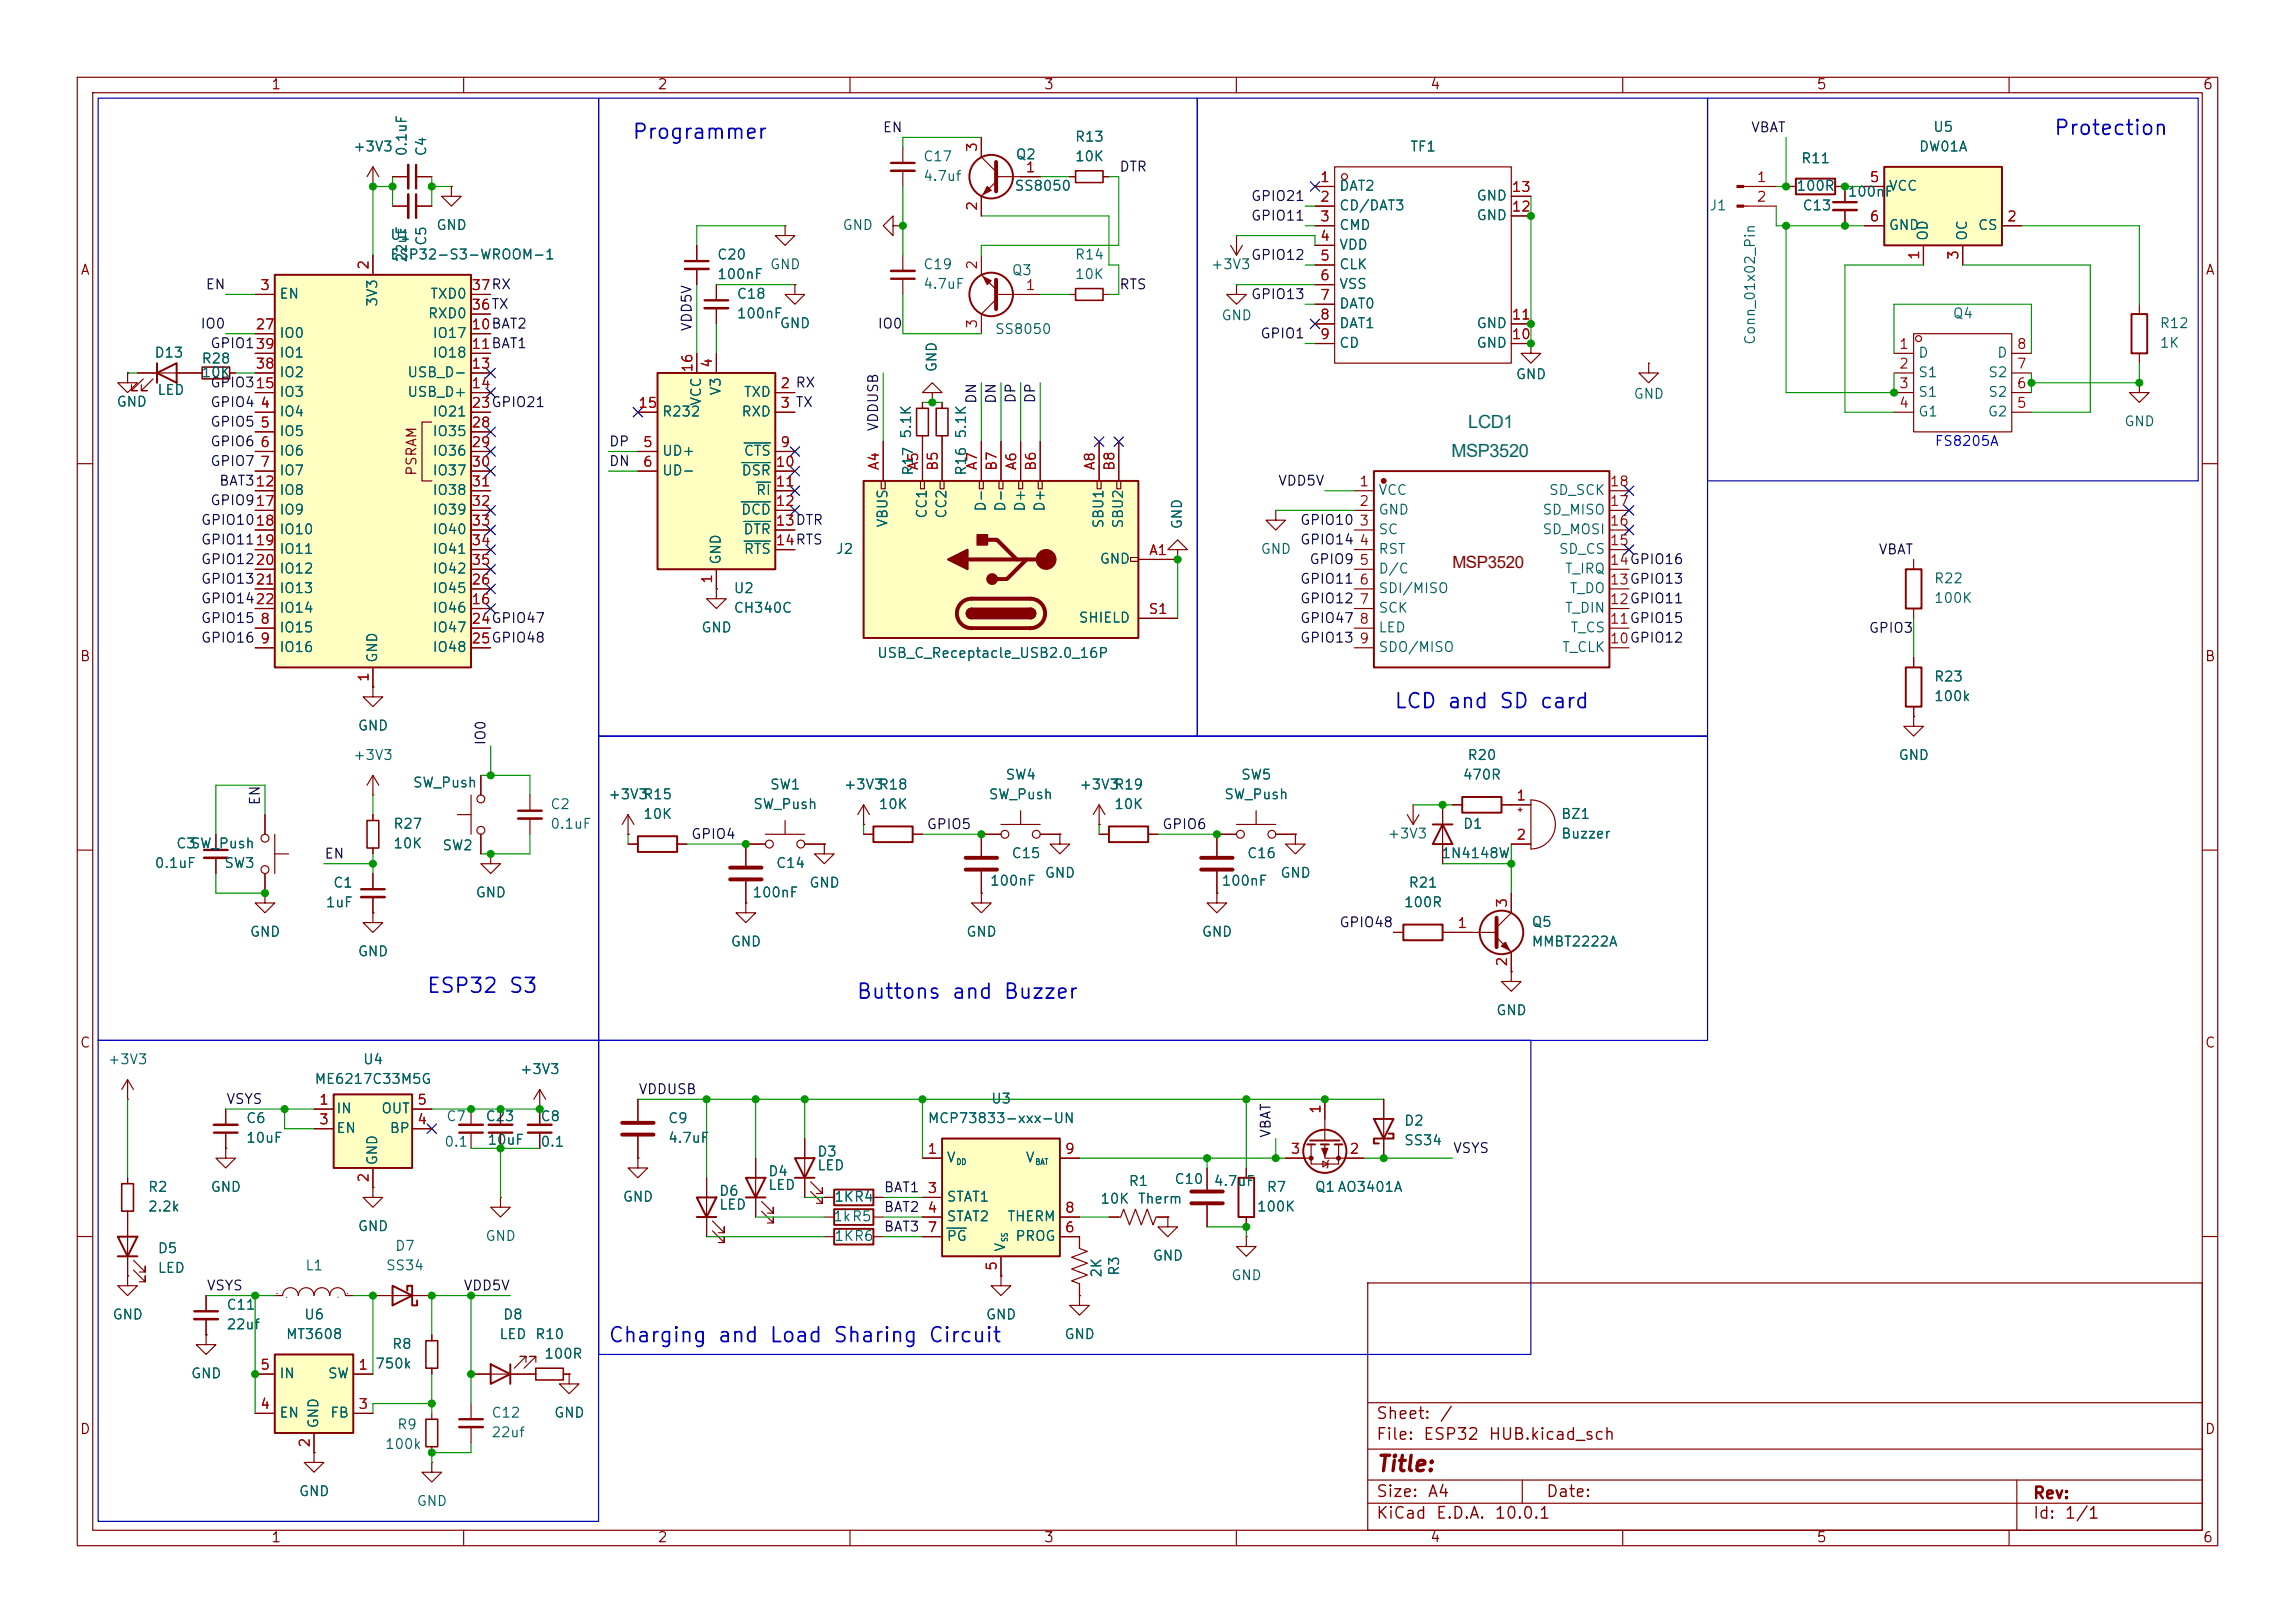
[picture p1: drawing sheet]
<svg xmlns="http://www.w3.org/2000/svg" width="297mm" height="210mm" viewBox="0 0 297 210" stroke-linecap="round" stroke-linejoin="round" font-family="sans-serif">
<defs><g id="words">
<g font-size="2.4" fill="#006464">
<text x="187.9" y="59.2">MSP3520</text>
<text x="190" y="55.4">LCD1</text>
</g>
<text font-size="2.2" fill="#840000" x="188" y="73.5">MSP3520</text>
<text font-size="2" fill="#840000" x="178" y="190.9">Title:</text>
<g font-size="1.9" fill="#0000c2">
<text x="265.7" y="17.9">Protection</text>
<text x="81.7" y="18.5">Programmer</text>
<text x="180.3" y="92.1">LCD and SD card</text>
<text x="55.1" y="128.9">ESP32 S3</text>
<text x="110.7" y="129.7">Buttons and Buzzer</text>
<text x="78.6" y="174.2">Charging and Load Sharing Circuit</text>
</g>
<g font-size="1.5" fill="#840000">
<text x="178" y="184">Sheet:</text>
<text x="186.2" y="184">/</text>
<text x="178" y="186.7">File:</text>
<text x="184.1" y="186.7">ESP32</text>
<text x="192.5" y="186.7">HUB.kicad_sch</text>
<text x="178" y="196.9">KiCad</text>
<text x="178" y="194.1">Size:</text>
<text x="184.7" y="194.1">A4</text>
<text x="185.7" y="196.9">E.D.A.</text>
<text x="193.3" y="196.9">10.0.1</text>
<text x="200" y="194.1">Date:</text>
<text x="263" y="194.3">Rev:</text>
<text x="263" y="196.9">Id:</text>
<text x="267.1" y="196.9">1/1</text>
</g>
<g font-size="1.3" fill="#840000">
<text x="35" y="11.9">1</text>
<text x="85" y="11.9">2</text>
<text x="135" y="11.9">3</text>
<text x="185" y="11.9">4</text>
<text x="235" y="11.9">5</text>
<text x="285" y="11.9">6</text>
<text x="10.3" y="35.9">A</text>
<text x="285.3" y="35.9">A</text>
<text x="54.2" y="61.7" transform="rotate(-90 54.2 61.7)">PSRAM</text>
<text x="10.3" y="85.9">B</text>
<text x="285.3" y="85.9">B</text>
<text x="10.3" y="135.9">C</text>
<text x="285.3" y="135.9">C</text>
<text x="10.3" y="185.9">D</text>
<text x="285.3" y="185.9">D</text>
<text x="35" y="199.9">1</text>
<text x="85" y="199.9">2</text>
<text x="135" y="199.9">3</text>
<text x="185" y="199.9">4</text>
<text x="235" y="199.9">5</text>
<text x="285" y="199.9">6</text>
</g>
<g font-size="1.3" fill="#0f0f0f">
<text x="114.2" y="17.4">EN</text>
<text x="226.5" y="17.4">VBAT</text>
<text x="144.8" y="22.5">DTR</text>
<text x="161.8" y="28.9">GPIO11</text>
<text x="161.8" y="26.3">GPIO21</text>
<text x="161.8" y="33.9">GPIO12</text>
<text x="26.5" y="37.8">EN</text>
<text x="144.8" y="37.8">RTS</text>
<text x="161.8" y="39">GPIO13</text>
<text x="25.9" y="42.8">IO0</text>
<text x="27.1" y="45.4">GPIO139</text>
<text x="89.8" y="43" transform="rotate(-90 89.8 43)">VDD5V</text>
<text x="113.5" y="42.8">IO0</text>
<text x="163" y="44.1">GPIO1</text>
<text x="27.1" y="53">GPIO4</text>
<text x="27.1" y="50.5">GPIO315</text>
<text x="126.7" y="52.3" transform="rotate(-90 126.7 52.3)">DN</text>
<text x="129.2" y="52.3" transform="rotate(-90 129.2 52.3)">DN</text>
<text x="131.7" y="52.3" transform="rotate(-90 131.7 52.3)">DP</text>
<text x="134.3" y="52.3" transform="rotate(-90 134.3 52.3)">DP</text>
<text x="27.1" y="55.5">GPIO5</text>
<text x="27.1" y="58.1">GPIO6</text>
<text x="78.7" y="58.1">DP</text>
<text x="114" y="55.9" transform="rotate(-90 114 55.9)">VDDUSB</text>
<text x="27.1" y="60.6">GPIO7</text>
<text x="27.1" y="65.7">GPIO917</text>
<text x="28.3" y="63.2">BAT312</text>
<text x="78.7" y="60.6">DN</text>
<text x="165.3" y="63.2">VDD5V</text>
<text x="25.9" y="70.8">GPIO1119</text>
<text x="25.9" y="68.2">GPIO1018</text>
<text x="168.2" y="68.2">GPIO10</text>
<text x="168.2" y="70.8">GPIO14</text>
<text x="25.9" y="73.3">GPIO1220</text>
<text x="25.9" y="75.9">GPIO1321</text>
<text x="168.2" y="75.9">GPIO11</text>
<text x="169.4" y="73.3">GPIO9</text>
<text x="243" y="72">VBAT</text>
<text x="25.9" y="80.9">GPIO15</text>
<text x="25.9" y="83.5">GPIO16</text>
<text x="25.9" y="78.4">GPIO1422</text>
<text x="168.2" y="78.4">GPIO12</text>
<text x="168.2" y="80.9">GPIO47</text>
<text x="168.2" y="83.5">GPIO13</text>
<text x="241.8" y="82.2">GPIO3</text>
<text x="63.2" y="96.5" transform="rotate(-90 63.2 96.5)">IO0</text>
<text x="33.9" y="104.3" transform="rotate(-90 33.9 104.3)">EN</text>
<text x="119.8" y="107.6">GPIO5</text>
<text x="150.3" y="107.6">GPIO6</text>
<text x="41.9" y="111.4">EN</text>
<text x="89.4" y="108.9">GPIO4</text>
<text x="173.2" y="120.3">GPIO48</text>
<text x="29.2" y="143.2">VSYS</text>
<text x="82.5" y="141.9">VDDUSB</text>
<text x="164.8" y="147.3" transform="rotate(-90 164.8 147.3)">VBAT</text>
<text x="188" y="149.5">VSYS</text>
<text x="114.3" y="154.6">BAT1</text>
<text x="114.3" y="159.7">BAT3</text>
<text x="114.3" y="157.1">BAT2</text>
<text x="26.7" y="167.3">VSYS</text>
<text x="59.9" y="167.3">VDD5V</text>
</g>
<g font-size="1.3" fill="#006464">
<text x="250.1" y="17.4">U5</text>
<text x="45.6" y="19.9">+3V3</text>
<text x="52.9" y="20.3" transform="rotate(-90 52.9 20.3)">0.1uF</text>
<text x="55.5" y="20.3" transform="rotate(-90 55.5 20.3)">C4</text>
<text x="119.4" y="23.7">4.7uf</text>
<text x="119.4" y="21.2">C17</text>
<text x="131.4" y="20.9">Q2</text>
<text x="139" y="18.6">R13</text>
<text x="139" y="21.2">10K</text>
<text x="182.4" y="19.9">TF1</text>
<text x="233" y="21.4">R11</text>
<text x="248.2" y="19.9">DW01A</text>
<text x="131.2" y="25">SS8050</text>
<text x="173.2" y="25">DAT2</text>
<text x="173.2" y="27.5">CD/DAT3</text>
<text x="191" y="28.8">GND</text>
<text x="191" y="26.3">GND</text>
<text x="221.1" y="27.5">J1</text>
<text x="232.4" y="25">100R</text>
<text x="233.2" y="27.5">C13</text>
<text x="239" y="25.8">100nF</text>
<text x="244.3" y="25">VCC</text>
<text x="50.4" y="31.3">U1</text>
<text x="50.4" y="33.9">ESP32-S3-WROOM-1</text>
<text x="52.9" y="34.1" transform="rotate(-90 52.9 34.1)">22uF</text>
<text x="55.5" y="31.9" transform="rotate(-90 55.5 31.9)">C5</text>
<text x="56.4" y="30.1">GND</text>
<text x="92.7" y="33.9">C20</text>
<text x="99.6" y="35.2">GND</text>
<text x="108.9" y="30.1">GND</text>
<text x="119.4" y="35.1">C19</text>
<text x="130.9" y="35.9">Q3</text>
<text x="139" y="33.9">R14</text>
<text x="156.6" y="35.2">+3V3</text>
<text x="173.2" y="30.1">CMD</text>
<text x="173.2" y="32.6">VDD</text>
<text x="173.2" y="35.2">CLK</text>
<text x="244.3" y="30.1">GND</text>
<text x="249.8" y="31.2" transform="rotate(-90 249.8 31.2)">OD</text>
<text x="254.9" y="31.2" transform="rotate(-90 254.9 31.2)">OC</text>
<text x="255.9" y="30.1">CS</text>
<text x="36.1" y="39">EN</text>
<text x="49.1" y="39.8" transform="rotate(-90 49.1 39.8)">3V3</text>
<text x="55.3" y="41.5">RXD0</text>
<text x="55.6" y="39">TXD0</text>
<text x="92.7" y="36.4">100nF</text>
<text x="95.3" y="41.5">100nF</text>
<text x="95.3" y="39">C18</text>
<text x="119.4" y="37.7">4.7uF</text>
<text x="139" y="36.4">10K</text>
<text x="158" y="41.8">GND</text>
<text x="173.2" y="37.7">VSS</text>
<text x="173.2" y="40.2">DAT0</text>
<text x="252.6" y="41.5">Q4</text>
<text x="19.9" y="46.6">D13</text>
<text x="26" y="47.3">R28</text>
<text x="36.1" y="44">IO0</text>
<text x="36.1" y="46.6">IO1</text>
<text x="55.9" y="44">IO17</text>
<text x="55.9" y="46.6">IO18</text>
<text x="100.8" y="42.8">GND</text>
<text x="128.7" y="43.5">SS8050</text>
<text x="173.2" y="42.8">DAT1</text>
<text x="173.2" y="45.3">CD</text>
<text x="191" y="45.3">GND</text>
<text x="191" y="42.8">GND</text>
<text x="227.4" y="44.7" transform="rotate(-90 227.4 44.7)">Conn_01x02_Pin</text>
<text x="248.2" y="46.6">D</text>
<text x="258.4" y="46.6">D</text>
<text x="279.4" y="45.3">1K</text>
<text x="279.4" y="42.8">R12</text>
<text x="15" y="52.9">GND</text>
<text x="20.3" y="51.4">LED</text>
<text x="26" y="49.1">10K</text>
<text x="36.1" y="51.7">IO3</text>
<text x="36.1" y="49.1">IO2</text>
<text x="52.6" y="49.1">USB_D-</text>
<text x="52.6" y="51.7">USB_D+</text>
<text x="91" y="52.6" transform="rotate(-90 91 52.6)">VCC</text>
<text x="93.6" y="51.3" transform="rotate(-90 93.6 51.3)">V3</text>
<text x="96.2" y="51.7">TXD</text>
<text x="121.5" y="48.3" transform="rotate(-90 121.5 48.3)">GND</text>
<text x="196.1" y="49.4">GND</text>
<text x="211.3" y="51.9">GND</text>
<text x="248.2" y="49.1">S1</text>
<text x="248.2" y="51.7">S1</text>
<text x="257.2" y="51.7">S2</text>
<text x="257.2" y="49.1">S2</text>
<text x="36.1" y="54.2">IO4</text>
<text x="36.1" y="56.7">IO5</text>
<text x="36.1" y="59.3">IO6</text>
<text x="55.9" y="54.2">IO21</text>
<text x="55.9" y="56.7">IO35</text>
<text x="55.9" y="59.3">IO36</text>
<text x="85.6" y="59.3">UD+</text>
<text x="85.6" y="54.2">R232</text>
<text x="95.9" y="54.2">RXD</text>
<text x="96.2" y="59.3">CTS</text>
<text x="118.2" y="56.9" transform="rotate(-90 118.2 56.9)">5.1K</text>
<text x="125.3" y="56.9" transform="rotate(-90 125.3 56.9)">5.1K</text>
<text x="248.2" y="54.2">G1</text>
<text x="257.2" y="54.2">G2</text>
<text x="274.8" y="55.5">GND</text>
<text x="36.1" y="61.8">IO7</text>
<text x="36.1" y="64.4">IO8</text>
<text x="55.9" y="61.8">IO37</text>
<text x="55.9" y="64.4">IO38</text>
<text x="85.6" y="61.8">UD-</text>
<text x="95.9" y="61.8">DSR</text>
<text x="97.7" y="64.4">RI</text>
<text x="118.5" y="61.6" transform="rotate(-90 118.5 61.6)">R17</text>
<text x="125.3" y="61.6" transform="rotate(-90 125.3 61.6)">R16</text>
<text x="178.3" y="64.4">VCC</text>
<text x="200.4" y="64.4">SD_SCK</text>
<text x="36.1" y="66.9">IO9</text>
<text x="36.1" y="69.4">IO10</text>
<text x="36.1" y="72">IO11</text>
<text x="55.9" y="66.9">IO39</text>
<text x="55.9" y="69.4">IO40</text>
<text x="55.9" y="72">IO41</text>
<text x="95.8" y="66.9">DCD</text>
<text x="96.1" y="69.4">DTR</text>
<text x="96.2" y="72">RTS</text>
<text x="108.1" y="72">J2</text>
<text x="115.2" y="68.3" transform="rotate(-90 115.2 68.3)">VBUS</text>
<text x="120.2" y="67.2" transform="rotate(-90 120.2 67.2)">CC1</text>
<text x="122.8" y="67.2" transform="rotate(-90 122.8 67.2)">CC2</text>
<text x="127.9" y="66.3" transform="rotate(-90 127.9 66.3)">D-</text>
<text x="130.4" y="66.3" transform="rotate(-90 130.4 66.3)">D-</text>
<text x="132.9" y="66.3" transform="rotate(-90 132.9 66.3)">D+</text>
<text x="135.5" y="66.3" transform="rotate(-90 135.5 66.3)">D+</text>
<text x="143.1" y="68.5" transform="rotate(-90 143.1 68.5)">SBU1</text>
<text x="145.6" y="68.5" transform="rotate(-90 145.6 68.5)">SBU2</text>
<text x="153.3" y="68.6" transform="rotate(-90 153.3 68.6)">GND</text>
<text x="163.1" y="72">GND</text>
<text x="178.3" y="66.9">GND</text>
<text x="178.3" y="69.4">SC</text>
<text x="178.3" y="72">RST</text>
<text x="199.5" y="69.4">SD_MOSI</text>
<text x="199.5" y="66.9">SD_MISO</text>
<text x="201.6" y="72">SD_CS</text>
<text x="36.1" y="74.5">IO12</text>
<text x="36.1" y="77.1">IO13</text>
<text x="55.9" y="77.1">IO45</text>
<text x="55.9" y="74.5">IO42</text>
<text x="93.6" y="73.2" transform="rotate(-90 93.6 73.2)">GND</text>
<text x="94.9" y="77.1">U2</text>
<text x="142.2" y="73.3">GND</text>
<text x="178.3" y="74.5">D/C</text>
<text x="178.3" y="77.1">SDI/MISO</text>
<text x="202.4" y="74.5">T_IRQ</text>
<text x="203" y="77.1">T_DO</text>
<text x="250.2" y="75.8">R22</text>
<text x="36.1" y="82.1">IO15</text>
<text x="36.1" y="79.6">IO14</text>
<text x="55.9" y="79.6">IO46</text>
<text x="55.9" y="82.1">IO47</text>
<text x="90.7" y="82.1">GND</text>
<text x="94.9" y="79.6">CH340C</text>
<text x="139.5" y="80.9">SHIELD</text>
<text x="178.3" y="79.6">SCK</text>
<text x="178.3" y="82.1">LED</text>
<text x="202.4" y="79.6">T_DIN</text>
<text x="203.2" y="82.1">T_CS</text>
<text x="250.2" y="78.3">100K</text>
<text x="36.1" y="84.7">IO16</text>
<text x="49.1" y="85.9" transform="rotate(-90 49.1 85.9)">GND</text>
<text x="55.9" y="84.7">IO48</text>
<text x="113.4" y="85.4">USB_C_Receptacle_USB2.0_16P</text>
<text x="178.3" y="84.7">SDO/MISO</text>
<text x="202.1" y="84.7">T_CLK</text>
<text x="250.2" y="88.5">R23</text>
<text x="46.2" y="94.8">GND</text>
<text x="250.2" y="91">100k</text>
<text x="45.6" y="98.7">+3V3</text>
<text x="130" y="101.2">SW4</text>
<text x="160.5" y="101.2">SW5</text>
<text x="189.2" y="101.2">470R</text>
<text x="189.8" y="98.7">R20</text>
<text x="245.6" y="98.7">GND</text>
<text x="50.8" y="107.5">R27</text>
<text x="53.3" y="102.2">SW_Push</text>
<text x="71.1" y="105">C2</text>
<text x="71.1" y="107.5">0.1uF</text>
<text x="78.6" y="103.7">+3V3</text>
<text x="83.1" y="103.7">R15</text>
<text x="83.1" y="106.3">10K</text>
<text x="97.4" y="105">SW_Push</text>
<text x="99.6" y="102.5">SW1</text>
<text x="109.1" y="102.5">+3V3</text>
<text x="113.6" y="102.5">R18</text>
<text x="113.6" y="105">10K</text>
<text x="127.9" y="103.7">SW_Push</text>
<text x="139.6" y="102.5">+3V3</text>
<text x="144.1" y="102.5">R19</text>
<text x="144.1" y="105">10K</text>
<text x="158.3" y="103.7">SW_Push</text>
<text x="189.2" y="107.5">D1</text>
<text x="201.9" y="106.3">BZ1</text>
<text x="19.9" y="112.6">0.1uF</text>
<text x="22.7" y="110.1">C3</text>
<text x="24.6" y="110.1">SW_Push</text>
<text x="28.9" y="112.6">SW3</text>
<text x="50.8" y="110.1">10K</text>
<text x="57.2" y="110.3">SW2</text>
<text x="100.3" y="112.6">C14</text>
<text x="130.8" y="111.4">C15</text>
<text x="135.1" y="113.9">GND</text>
<text x="161.3" y="111.4">C16</text>
<text x="165.6" y="113.9">GND</text>
<text x="179.5" y="108.8">+3V3</text>
<text x="186.4" y="111.4">1N4148W</text>
<text x="201.9" y="108.8">Buzzer</text>
<text x="42.1" y="117.7">1uF</text>
<text x="43" y="115.2">C1</text>
<text x="61.5" y="116.4">GND</text>
<text x="97.3" y="116.4">100nF</text>
<text x="104.6" y="115.2">GND</text>
<text x="128" y="114.9">100nF</text>
<text x="158" y="114.9">100nF</text>
<text x="181.6" y="117.7">100R</text>
<text x="182.2" y="115.2">R21</text>
<text x="32.3" y="121.5">GND</text>
<text x="46.2" y="124.1">GND</text>
<text x="94.5" y="122.8">GND</text>
<text x="125" y="121.5">GND</text>
<text x="155.4" y="121.5">GND</text>
<text x="198.1" y="120.2">Q5</text>
<text x="198.1" y="122.8">MMBT2222A</text>
<text x="193.5" y="131.7">GND</text>
<text x="13.9" y="138">+3V3</text>
<text x="40.6" y="140.6">ME6217C33M5G</text>
<text x="46.9" y="138">U4</text>
<text x="67.2" y="139.3">+3V3</text>
<text x="128.2" y="143.1">U3</text>
<text x="31.8" y="145.6">C6</text>
<text x="31.8" y="148.2">10uF</text>
<text x="43.4" y="144.4">IN</text>
<text x="43.4" y="146.9">EN</text>
<text x="49.3" y="144.4">OUT</text>
<text x="50.3" y="146.9">BP</text>
<text x="57.4" y="148.7">0.1</text>
<text x="57.7" y="145.4">C7</text>
<text x="62.7" y="145.4">C23</text>
<text x="63" y="148.4">10uF</text>
<text x="69.9" y="145.4">C8</text>
<text x="69.9" y="148.7">0.1</text>
<text x="86.4" y="145.6">C9</text>
<text x="86.4" y="148.2">4.7uF</text>
<text x="105.7" y="150">D3</text>
<text x="120" y="145.6">MCP73833-xxx-UN</text>
<text x="181.6" y="146">D2</text>
<text x="181.6" y="148.5">SS34</text>
<text x="19.1" y="154.5">R2</text>
<text x="27.2" y="154.5">GND</text>
<text x="49.1" y="150.9" transform="rotate(-90 49.1 150.9)">GND</text>
<text x="80.5" y="155.8">GND</text>
<text x="93" y="155">D6</text>
<text x="99.3" y="152.5">D4</text>
<text x="99.3" y="154.3">LED</text>
<text x="105.7" y="151.7">LED</text>
<text x="107.9" y="155.8">1KR4</text>
<text x="122.4" y="150.7">V</text>
<text x="122.4" y="155.8">STAT1</text>
<text x="132.6" y="150.7">V</text>
<text x="146" y="153.8">R1</text>
<text x="151.9" y="153.5">C10</text>
<text x="157" y="153.8">4.7uF</text>
<text x="163.8" y="154.5">R7</text>
<text x="170.1" y="154.5">Q1AO3401A</text>
<text x="19.1" y="157.1">2.2k</text>
<text x="46.2" y="159.6">GND</text>
<text x="62.7" y="160.9">GND</text>
<text x="93" y="156.8">LED</text>
<text x="107.7" y="158.3">1kR5</text>
<text x="107.9" y="160.9">1KR6</text>
<text x="122.4" y="158.3">STAT2</text>
<text x="122.4" y="160.9">PG</text>
<text x="130.3" y="158.3">THERM</text>
<text x="131.3" y="160.9">PROG</text>
<text x="142.3" y="156.1">10K</text>
<text x="147.2" y="156.1">Therm</text>
<text x="162.6" y="157.1">100K</text>
<text x="20.3" y="162.5">D5</text>
<text x="20.3" y="165">LED</text>
<text x="39.4" y="164.7">L1</text>
<text x="49.9" y="164.7">SS34</text>
<text x="51" y="162.2">D7</text>
<text x="130.4" y="162.1" transform="rotate(-90 130.4 162.1)">V</text>
<text x="142.8" y="165.4" transform="rotate(-90 142.8 165.4)">2K</text>
<text x="145.1" y="165.2" transform="rotate(-90 145.1 165.2)">R3</text>
<text x="149.1" y="163.4">GND</text>
<text x="159.3" y="166">GND</text>
<text x="14.5" y="171">GND</text>
<text x="29.2" y="172.3">22uf</text>
<text x="29.2" y="169.8">C11</text>
<text x="36.9" y="173.6">MT3608</text>
<text x="39.3" y="171">U6</text>
<text x="64.5" y="173.6">LED</text>
<text x="65" y="171">D8</text>
<text x="69.2" y="173.6">R10</text>
<text x="127.5" y="171">GND</text>
<text x="137.7" y="173.6">GND</text>
<text x="24.6" y="178.7">GND</text>
<text x="36.1" y="178.7">IN</text>
<text x="42.3" y="178.7">SW</text>
<text x="48.5" y="177.4">750k</text>
<text x="50.6" y="174.9">R8</text>
<text x="70.3" y="176.1">100R</text>
<text x="36.1" y="183.7">EN</text>
<text x="41.5" y="184.9" transform="rotate(-90 41.5 184.9)">GND</text>
<text x="42.7" y="183.7">FB</text>
<text x="51.3" y="185.3">R9</text>
<text x="63.5" y="183.7">C12</text>
<text x="71.6" y="183.7">GND</text>
<text x="49.7" y="187.8">100k</text>
<text x="63.5" y="186.3">22uf</text>
<text x="38.6" y="193.9">GND</text>
<text x="53.8" y="195.2">GND</text>
</g>
<g font-size="1.3" fill="#a90000">
<text x="126.7" y="19.8" transform="rotate(-90 126.7 19.8)">3</text>
<text x="132.6" y="22.6">1</text>
<text x="170.7" y="23.9">1</text>
<text x="227.3" y="23.9">1</text>
<text x="241.9" y="23.9">5</text>
<text x="126.7" y="27.4" transform="rotate(-90 126.7 27.4)">2</text>
<text x="170.7" y="26.4">2</text>
<text x="170.7" y="29">3</text>
<text x="195.5" y="27.7">12</text>
<text x="195.5" y="25.1">13</text>
<text x="227.3" y="26.4">2</text>
<text x="241.9" y="29">6</text>
<text x="259.6" y="29">2</text>
<text x="48" y="35" transform="rotate(-90 48 35)">2</text>
<text x="126.7" y="35" transform="rotate(-90 126.7 35)">2</text>
<text x="170.7" y="31.5">4</text>
<text x="170.7" y="34">5</text>
<text x="248.7" y="33.7" transform="rotate(-90 248.7 33.7)">1</text>
<text x="253.7" y="33.7" transform="rotate(-90 253.7 33.7)">3</text>
<text x="33.6" y="37.8">3</text>
<text x="60.9" y="40.4">36TX</text>
<text x="60.9" y="37.8">37RX</text>
<text x="60.9" y="40.4">36</text>
<text x="60.9" y="37.8">37</text>
<text x="132.6" y="37.8">1</text>
<text x="170.7" y="36.6">6</text>
<text x="170.7" y="39.1">7</text>
<text x="170.7" y="41.7">8</text>
<text x="195.5" y="41.7">11</text>
<text x="33" y="42.9">27</text>
<text x="33" y="45.5">39</text>
<text x="60.9" y="42.9">10BAT2</text>
<text x="60.9" y="45.5">11BAT1</text>
<text x="60.9" y="42.9">10</text>
<text x="60.9" y="45.5">11</text>
<text x="92.5" y="47.7" transform="rotate(-90 92.5 47.7)">4</text>
<text x="126.7" y="42.6" transform="rotate(-90 126.7 42.6)">3</text>
<text x="170.7" y="44.2">9</text>
<text x="195.5" y="44.2">10</text>
<text x="245.7" y="45.5">1</text>
<text x="260.9" y="45.5">8</text>
<text x="33" y="48">38</text>
<text x="33" y="50.5">15</text>
<text x="33.6" y="53.1">4</text>
<text x="60.9" y="48">13</text>
<text x="60.9" y="50.5">14</text>
<text x="60.9" y="53.1">23GPIO21</text>
<text x="60.9" y="53.1">23</text>
<text x="82.5" y="53.1">15</text>
<text x="89.9" y="48.3" transform="rotate(-90 89.9 48.3)">16</text>
<text x="100.9" y="50.5">2 RX</text>
<text x="100.9" y="53.1">3 TX</text>
<text x="100.9" y="50.5">2</text>
<text x="100.9" y="53.1">3</text>
<text x="245.7" y="48">2</text>
<text x="245.7" y="50.5">3</text>
<text x="245.7" y="53.1">4</text>
<text x="260.9" y="53.1">5</text>
<text x="260.9" y="50.5">6</text>
<text x="260.9" y="48">7</text>
<text x="33.6" y="55.6">5</text>
<text x="33.6" y="58.2">6</text>
<text x="60.9" y="55.6">28</text>
<text x="60.9" y="58.2">29</text>
<text x="83.1" y="58.2">5</text>
<text x="100.9" y="58.2">9</text>
<text x="33" y="63.2">12</text>
<text x="33" y="65.8">17</text>
<text x="33.6" y="60.7">7</text>
<text x="60.9" y="60.7">30</text>
<text x="60.9" y="63.2">31</text>
<text x="60.9" y="65.8">32</text>
<text x="83.1" y="60.7">6</text>
<text x="100.3" y="60.7">10</text>
<text x="100.3" y="63.2">11</text>
<text x="100.3" y="65.8">12</text>
<text x="114" y="60.9" transform="rotate(-90 114 60.9)">A4</text>
<text x="119.1" y="60.9" transform="rotate(-90 119.1 60.9)">A5</text>
<text x="121.7" y="61" transform="rotate(-90 121.7 61)">B5</text>
<text x="126.7" y="60.9" transform="rotate(-90 126.7 60.9)">A7</text>
<text x="129.3" y="61" transform="rotate(-90 129.3 61)">B7</text>
<text x="131.8" y="60.9" transform="rotate(-90 131.8 60.9)">A6</text>
<text x="134.4" y="61" transform="rotate(-90 134.4 61)">B6</text>
<text x="142" y="60.9" transform="rotate(-90 142 60.9)">A8</text>
<text x="144.5" y="61" transform="rotate(-90 144.5 61)">B8</text>
<text x="175.8" y="63.2">1</text>
<text x="175.8" y="65.8">2</text>
<text x="208.2" y="65.8">17</text>
<text x="208.2" y="63.2">18</text>
<text x="33" y="68.3">18</text>
<text x="33" y="70.9">19</text>
<text x="60.9" y="68.3">33</text>
<text x="60.9" y="70.9">34</text>
<text x="100.3" y="68.3">13DTR</text>
<text x="100.3" y="70.9">14RTS</text>
<text x="100.3" y="68.3">13</text>
<text x="100.3" y="70.9">14</text>
<text x="175.8" y="68.3">3</text>
<text x="175.8" y="70.9">4</text>
<text x="208.2" y="70.9">15</text>
<text x="208.2" y="68.3">16</text>
<text x="33" y="73.4">20</text>
<text x="33" y="75.9">21</text>
<text x="60.9" y="75.9">26</text>
<text x="60.9" y="73.4">35</text>
<text x="92.5" y="75.6" transform="rotate(-90 92.5 75.6)">1</text>
<text x="148.6" y="72.1">A1</text>
<text x="175.8" y="73.4">5</text>
<text x="175.8" y="75.9">6</text>
<text x="208.2" y="75.9">13GPIO13</text>
<text x="208.2" y="73.4">14GPIO16</text>
<text x="33" y="78.5">22</text>
<text x="33.6" y="81">8</text>
<text x="33.6" y="83.6">9</text>
<text x="60.9" y="78.5">16</text>
<text x="60.9" y="81">24GPIO47</text>
<text x="60.9" y="83.6">25GPIO48</text>
<text x="60.9" y="81">24</text>
<text x="60.9" y="83.6">25</text>
<text x="148.5" y="79.8">S1</text>
<text x="175.8" y="78.5">7</text>
<text x="175.8" y="81">8</text>
<text x="175.8" y="83.6">9</text>
<text x="208.2" y="83.6">10GPIO12</text>
<text x="208.2" y="81">11GPIO15</text>
<text x="208.2" y="78.5">12GPIO11</text>
<text x="48" y="88.3" transform="rotate(-90 48 88.3)">1</text>
<text x="196.1" y="103.9">1</text>
<text x="196.1" y="109">2</text>
<text x="195.3" y="117.5" transform="rotate(-90 195.3 117.5)">3</text>
<text x="188.5" y="120.4">1</text>
<text x="195.3" y="125.2" transform="rotate(-90 195.3 125.2)">2</text>
<text x="41.2" y="143.3">1</text>
<text x="53.9" y="143.3">5</text>
<text x="41.2" y="145.8">3</text>
<text x="53.9" y="145.8">4</text>
<text x="119.9" y="149.6">1</text>
<text x="137.7" y="149.6">9</text>
<text x="166.9" y="149.6">3</text>
<text x="171.2" y="144.2" transform="rotate(-90 171.2 144.2)">1</text>
<text x="174.6" y="149.6">2</text>
<text x="48" y="153.1" transform="rotate(-90 48 153.1)">2</text>
<text x="119.9" y="154.7">3</text>
<text x="119.9" y="157.2">4</text>
<text x="119.9" y="159.8">7</text>
<text x="137.7" y="159.8">6</text>
<text x="137.7" y="157.2">8</text>
<text x="129.3" y="164.5" transform="rotate(-90 129.3 164.5)">5</text>
<text x="33.6" y="177.5">5</text>
<text x="46.3" y="177.5">1</text>
<text x="33.6" y="182.6">4</text>
<text x="46.3" y="182.6">3</text>
<text x="40.4" y="187.4" transform="rotate(-90 40.4 187.4)">2</text>
</g>
<text font-size="1.3" fill="#0000c2" x="250.3" y="58">FS8205A</text>
<g font-size=".8" fill="#006464">
<text x="123.7" y="150.9">DD</text>
<text x="133.9" y="150.9">BAT</text>
<text x="130.6" y="160.8" transform="rotate(-90 130.6 160.8)">SS</text>
</g>
</g></defs>
<g fill="none" stroke="#840000" stroke-width=".15">
<path d="M10 10h277v190h-277zM12 12h273v186h-273zM60 10v2M110 10v2M160 10v2M210 10v2M260 10v2M10 60h2M285 60h2M10 110h2M63.5 110.5v1.3h1.3l-1.3 1.2-1.3-1.2h1.3M63.5 110.5h.1"/>
<path d="M68.6 102.9v2M68.6 105.9v2.1M285 110h2M10 160h2M177 166h108v32h-108zM285 160h2M60 198v2M110 198v2M160 198v2M177 194.5h108M177 191.5h108M177 187.5h108"/>
<path d="M177 181.5h108M197 191.5v3M210 198v2M260 198v2M261 191.5v6.5"/>
</g>
<path d="M67.1 104.9h3" fill="none" stroke="#840000" stroke-width=".3"/>
<path d="M67.1 105.9h3" fill="none" stroke="#840000" stroke-width=".33"/>
<path d="M121.9 147.3h15.3v15.3h-15.3z" fill="#ffffc2"/>
<g fill="none" stroke="#840000" stroke-width=".25">
<path d="M246.6 73.7h2.1v5h-2.1zM246.6 86.4h2.1v5h-2.1zM82.5 108.2h5.1v2h-5.1zM96.5 152.4h2.6l-1.3 2.5zM96.5 154.9h2.6M102.9 149.9h2.5l-1.3 2.5zM102.9 152.4h2.5M107.9 153.9h5.1v2.1h-5.1zM107.9 156.5h5.1v2h-5.1zM121.9 147.3h15.3v15.3h-15.3zM169.2 148.1h1M169.5 147.6h3.9"/>
<path d="M170.9 148.1h1.1M172.7 148.1h1"/>
<circle cx="128.3" cy="38.1" r="2.82"/>
<circle cx="128.3" cy="22.9" r="2.82"/>
<circle cx="171.4" cy="149" r="2.79"/>
</g>
<g fill="none" stroke="#840000" stroke-width=".15">
<path d="M127 17.8v2.5l1.9 1.9M50.8 26.7h2M50.8 22.9h2M53.8 26.7h2.1M53.8 22.9h2.1M102.9 36.8v1.3h1.2l-1.2 1.3-1.3-1.3h1.3M102.9 36.8h.1M116.8 33v2.1M116.8 36.1v2M127 33v2.6l1.9 1.9M128.9 38.1h5.7M128.9 38.7l-1.9 1.9v2.6"/>
<path d="M128.9 23.5l-1.9 1.9v2.5M128.9 22.9h5.7M138.4 38.1h.8M142.7 38.1h.8M247.6 72.4v1.3M247.6 78.7v1.3M48.3 88.9v1.3h1.2l-1.2 1.2-1.3-1.2h1.3M48.3 88.9h.1M247.6 92.7v1.3h1.3l-1.3 1.3-1.2-1.3h1.2M247.6 92.7h.1M247.6 85.1v1.3M247.6 91.4v1.3"/>
<path d="M81.3 108h.1M81.3 105.4l-.8 1.3M81.3 105.4l.7 1.3M81.3 105.4v2.6M81.3 109.2h1.2M87.6 109.2h1.3M96.5 109.2h2.6M99.1 108h5M101.6 106.2v1.8M104.1 109.2h2.6M97.8 149.9v7.6M98.6 156.7l1.5 1.5v-.7v.7h-.8"/>
<path d="M98.6 155.4l1.5 1.6v-.8v.8h-.8M104.1 147.3v7.6M104.9 154.2l1.5 1.5v-.8v.8h-.7M104.9 152.9l1.5 1.5v-.7v.7h-.7M106.7 154.9h1.2M106.7 157.5h1.2M113 154.9h1.3M113 157.5h1.3M119.4 149.9h2.5M119.4 154.9h2.5M119.4 157.5h2.5M137.2 149.9h2.5"/>
<path d="M137.2 157.5h2.5M143.5 157.5h1.5l.4-1 .8 2 .7-2 .8 2 .8-2 .7 2 .4-1h1.5M151.1 157.5v1.3h1.3l-1.3 1.2-1.2-1.2h1.2M151.1 157.5h.1M166.4 149.9h3.3M169.7 148.1v2.5h3.5v-2.5M171.2 150.2l.6 .4-.6 .4zM171.4 148.1v1.8h5.1M171.4 142.2v5.4M172 150.1l-.2 .1v.8l-.1 .1M119.4 160h2.5M129.5 165.1v1.3h1.3l-1.3 1.2-1.2-1.2h1.2"/>
<path d="M129.5 165.1h.1M129.5 162.6v2.5M137.2 160h2.5v1.5l1 .4-2 .8 2 .7-2 .8 2 .8-2 .7 1 .4v1.5M161.3 160v1.3h1.3l-1.3 1.3-1.3-1.3h1.3M161.3 160h.1"/>
<circle cx="99.6" cy="109.2" r=".51"/>
<circle cx="103.6" cy="109.2" r=".51"/>
</g>
<path d="M122.6 158.9h2.4" fill="none" stroke="#006464" stroke-width=".15"/>
<path d="M53.8 21.3v3.1M53.8 25.1v3.1M115.3 36.1h3.1" fill="none" stroke="#840000" stroke-width=".3"/>
<path d="M52.8 21.3v3.1M52.8 25.1v3.1M115.3 35.1h3.1" fill="none" stroke="#840000" stroke-width=".33"/>
<path d="M139.2 37.3h3.5v1.6h-3.5z" fill="none" stroke="#840000" stroke-width=".2"/>
<path d="M128.9 21v3.8M128.9 36.2v3.8" fill="none" stroke="#840000" stroke-width=".51"/>
<g fill="#840000" stroke="#840000" stroke-width=".15">
<path d="M127.3 35.8l1 .5-.5 .5z"/>
<path d="M171.1 148.6h.7l-.4 1z"/>
<path d="M127.8 24.1l.5 .5-1 .5z"/>
<circle cx="169.7" cy="149.9" r=".25"/>
<circle cx="173.2" cy="149.9" r=".25"/>
</g>
<path d="M243.8 21.6h15.3v10.2h-15.3z" fill="#ffffc2"/>
<path d="M232.4 23.1h5.1v2h-5.1zM243.8 21.6h15.3v10.2h-15.3zM275.8 40.6h2.1v5.1h-2.1zM177.8 61h30.5v25.4h-30.5z" fill="none" stroke="#840000" stroke-width=".25"/>
<g fill="none" stroke="#840000" stroke-width=".15">
<path d="M159.3 31.8l.7 1.2M160 30.5h.1M160 36.8v1.3h1.3l-1.3 1.3-1.3-1.3h1.3M160 36.8h.1M160 30.5v2.5M160.8 31.8l-.8 1.2M170.2 29.2h2.5M170.2 24.1h2.5M170.2 26.7h2.5M170.2 31.8h2.5M170.2 34.3h2.5M170.2 36.8h2.5"/>
<path d="M170.2 39.4h2.5M172.7 21.6h22.9v25.4h-22.9zM195.6 27.9h2.5M195.6 25.4h2.5M225.7 24.1h4.2M225.7 26.7h4.2M231.1 24.1h1.3M237.5 24.1h1.3v2.1M238.8 27.2v2M241.3 29.2h2.5M241.3 24.1h2.5M248.9 31.8v2.5"/>
<path d="M254 31.8v2.5M259.1 29.2h2.5M276.9 39.4v1.2M16.5 48.3v1.2h1.3l-1.3 1.3-1.3-1.3h1.3M16.5 48.3h.1M170.2 41.9h2.5M170.2 44.5h2.5M195.6 41.9h2.5M195.6 44.5h2.5M198.1 44.5v1.2h1.3l-1.3 1.3-1.3-1.3h1.3M198.1 44.5h.1M213.4 47v1.3h1.2l-1.2 1.2-1.3-1.2h1.3"/>
<path d="M213.4 47h.1M245.1 45.7h2.5M245.1 48.3h2.5M245.1 50.8h2.5M245.1 53.3h2.5M247.6 43.2h12.7v12.7h-12.7zM260.3 45.7h2.6M260.3 48.3h2.6M260.3 50.8h2.6M260.3 53.3h2.6M276.9 49.5v1.3h1.2l-1.2 1.3-1.3-1.3h1.3M276.9 49.5h.1"/>
<path d="M276.9 45.7v1.3M92.7 76.2v1.3h1.3l-1.3 1.2-1.3-1.2h1.3M92.7 76.2h.1M175.3 63.5h2.5M175.3 66h2.5M175.3 68.6h2.5M175.3 71.1h2.5M175.3 73.7h2.5M175.3 76.2h2.5M175.3 78.7h2.5M208.3 63.5h2.5M208.3 66h2.5"/>
<path d="M208.3 68.6h2.5M208.3 71.1h2.5M208.3 73.7h2.5M208.3 76.2h2.5M208.3 78.7h2.5M175.3 81.3h2.5M175.3 83.8h2.5M208.3 81.3h2.5M208.3 83.8h2.5"/>
<circle cx="174" cy="22.9" r=".38"/>
<circle cx="248.3" cy="43.8" r=".38"/>
</g>
<g fill="#840000" stroke="#840000" stroke-width=".15">
<path d="M224.8 24h.9v.3h-.9z"/>
<path d="M224.8 26.5h.9v.3h-.9z"/>
</g>
<path d="M237.2 26.2h3.1" fill="none" stroke="#840000" stroke-width=".3"/>
<path d="M237.2 27.2h3.1" fill="none" stroke="#840000" stroke-width=".33"/>
<circle cx="179.1" cy="62.2" r=".25" fill="#840000" stroke="#840000" stroke-width=".25"/>
<path d="M85.1 48.3h15.2v25.4h-15.2z" fill="#ffffc2"/>
<path d="M85.1 48.3h15.2v25.4h-15.2z" fill="none" stroke="#840000" stroke-width=".25"/>
<g fill="none" stroke="#840000" stroke-width=".15">
<path d="M82.5 53.3h2.6M82.5 58.4h2.6M90.2 45.7v2.6M92.7 45.7v2.6M100.3 50.8h2.6M100.3 53.3h2.6M100.3 58.4h2.6M82.5 61h2.6M92.7 73.7v2.5M100.3 61h2.6M100.3 63.5h2.6M100.3 66h2.6"/>
<path d="M100.3 68.6h2.6M100.3 71.1h2.6"/>
</g>
<path d="M96 59.9h3.7M96.3 57.3h3.4M95.9 64.9h3.8M96.2 67.5h3.5M96.3 70h3.4M97.9 62.4h1.8" fill="none" stroke="#006464" stroke-width=".15"/>
<path d="M35.6 35.6h25.4v50.8h-25.4z" fill="#ffffc2"/>
<path d="M35.6 35.6h25.4v50.8h-25.4z" fill="none" stroke="#840000" stroke-width=".25"/>
<g fill="none" stroke="#840000" stroke-width=".15">
<path d="M116.8 19.1v2M33 38.1h2.6M48.3 33v2.6M61 38.1h2.5M90.2 31.8v2M90.2 34.8v2M92.7 36.8v2.1M92.7 39.9v2M101.6 29.2v1.3h1.3l-1.3 1.3-1.3-1.3h1.3M101.6 29.2h.1M115.6 29.2v-1.3l-1.3 1.3 1.3 1.3v-1.3h1.2M116.8 29.2h.1"/>
<path d="M116.8 22.1v2M138.4 22.9h.8M142.7 22.9h.8M33 53.3h2.6M33 55.9h2.6M33 58.4h2.6M33 43.2h2.6M33 45.7h2.6M33 48.3h2.6M33 50.8h2.6M55.9 54.6h-1.3v7.6h1.3M61 53.3h2.5"/>
<path d="M61 55.9h2.5M61 58.4h2.5M61 43.2h2.5M61 45.7h2.5M61 48.3h2.5M61 50.8h2.5M61 40.6h2.5M119.4 52.1v.7M119.4 56.4v.8M121.9 52.1v.7M121.9 56.4v.8M33 61h2.6"/>
<path d="M33 63.5h2.6M33 78.7h2.6M33 66h2.6M33 68.6h2.6M33 71.1h2.6M33 73.7h2.6M33 76.2h2.6M61 61h2.5M61 63.5h2.5M61 78.7h2.5M61 66h2.5M61 68.6h2.5"/>
<path d="M61 71.1h2.5M61 73.7h2.5M61 76.2h2.5M33 81.3h2.6M33 83.8h2.6M48.3 86.4v2.5M61 81.3h2.5M61 83.8h2.5"/>
</g>
<path d="M88.6 33.8h3.1M91.2 38.9h3M115.3 21.1h3.1" fill="none" stroke="#840000" stroke-width=".3"/>
<path d="M88.6 34.8h3.1M91.2 39.9h3M115.3 22.1h3.1" fill="none" stroke="#840000" stroke-width=".33"/>
<path d="M139.2 22.1h3.5v1.5h-3.5zM118.6 52.8h1.5v3.6h-1.5zM121.2 52.8h1.5v3.6h-1.5z" fill="none" stroke="#840000" stroke-width=".2"/>
<path d="M111.8 62.2h35.5v20.4h-35.5z" fill="#ffffc2"/>
<g fill="none" stroke="#840000" stroke-width=".15">
<path d="M48.3 24.1h.1M48.3 21.6l-.8 1.3M48.3 21.6l.7 1.3M48.3 21.6v2.5M114.3 57.2v5M119.4 57.2v5M120.6 50.8h1.3l-1.3-1.3-1.2 1.3h1.2v1.3M120.6 52.1h.1M121.9 57.2v5M127 57.2v5M129.5 57.2v5M132.1 57.2v5"/>
<path d="M134.6 57.2v5M142.2 57.2v5M144.8 57.2v5M114 62.2h.6v1h-.6zM119.1 62.2h.5v1h-.5zM121.7 62.2h.5v1h-.5zM126.7 62.2h.6v1h-.6zM129.3 62.2h.5v1h-.5zM131.8 62.2h.5v1h-.5zM134.4 62.2h.5v1h-.5zM142 62.2h.5v1h-.5zM144.5 62.2h.5v1h-.5z"/>
<path d="M146.3 72.1h1v.5h-1zM147.3 72.4h5.1M152.4 71.1h1.3l-1.3-1.2-1.3 1.2h1.3v1.3M152.4 72.4h.1M165.1 66v1.3h1.3l-1.3 1.3-1.3-1.3h1.3M165.1 66h.1M147.3 80h5.1M157.5 108v2.7M157.5 112.8v2.8M167.6 108v1.2h1.3l-1.3 1.3-1.2-1.3h1.2M167.6 108h.1M61 181.6v2"/>
<path d="M61 184.7v2"/>
</g>
<path d="M111.8 62.2h35.5v20.4h-35.5zM125.7 78.7a.63 .63 0 0 0-.6 .7 .63 .63 0 0 0 .6 .6M133.3 78.7a.64 .64 0 0 1 .7 .7 .64 .64 0 0 1-.7 .6" fill="none" stroke="#840000" stroke-width=".25"/>
<path d="M124.4 78a1.9 1.9 0 0 1 1.3-.5h7.6a1.91 1.91 0 0 1 1.9 1.9 1.91 1.91 0 0 1-1.9 1.9h-7.6a1.91 1.91 0 0 1-1.7-1.2 1.91 1.91 0 0 1 .4-2.1zM125.2 72.4h10.2M127.8 69.9h1.2l2.6 2.5M132.8 72.4l-2.5 2.5h-1.3M155.4 111h4.1M155.4 112.5h4.1" fill="none" stroke="#840000" stroke-width=".51"/>
<g fill="#840000" stroke="#840000" stroke-width=".25">
<path d="M125.7 78.7h7.6v1.3h-7.6z"/>
<path d="M125.3 78.9l.4-.2v1.3a.63 .63 0 0 1-.6-.4 .63 .63 0 0 1 .2-.7z"/>
<path d="M133.3 78.7a.64 .64 0 0 1 .7 .7 .64 .64 0 0 1-.7 .6z"/>
<path d="M122.7 72.4l2.5-1.3v2.6z"/>
<path d="M126.5 69.2h1.3v1.3h-1.3z"/>
<circle cx="128.4" cy="74.9" r=".63"/>
</g>
<circle cx="135.4" cy="72.4" r="1.27" fill="#840000" stroke="#840000" stroke-width=".15"/>
<path d="M59.4 183.6h3.1" fill="none" stroke="#840000" stroke-width=".3"/>
<path d="M59.4 184.7h3.1" fill="none" stroke="#840000" stroke-width=".33"/>
<path d="M35.6 175.3h10.1v10.1h-10.1z" fill="#ffffc2"/>
<g fill="none" stroke="#840000" stroke-width=".25">
<path d="M20.3 48.3l2.6-1.3v2.5zM20.3 47v2.5M113 106.9h5.1v2.1h-5.1zM143.5 106.9h5.1v2.1h-5.1zM181.6 119.6h5.1v2.1h-5.1zM185.4 106.7h2.6M186.7 106.7l1.3 2.5h-2.6zM189.2 103.1h5.1v2.1h-5.1zM160.3 152.4h2v5.1h-2zM177.8 144.8h2.5l-1.2 2.5zM179.7 146.7h.6v.6h-2.5v.7h.6M35.6 175.3h10.1v10.1h-10.1z"/>
<path d="M50.8 166.4l2.5 1.2-2.5 1.3zM52.7 167v-.6h.6v2.5h.7v-.6M63.5 176.5l2.5 1.3-2.5 1.3zM66 176.5v2.6"/>
<circle cx="194.3" cy="120.6" r="2.82"/>
</g>
<g fill="none" stroke="#840000" stroke-width=".15">
<path d="M58.4 24.1v1.3h1.3l-1.3 1.3-1.3-1.3h1.3M58.4 24.1h.1M17.8 48.3h8.4M18.5 49l-1.5 1.5h.8h-.8v-.7M19.8 49l-1.5 1.5h.7h-.7v-.7M29.7 48.3h.8M27.9 108v2M27.9 111v2M34.3 115.6v1.2h1.3l-1.3 1.3-1.3-1.3h1.3M34.3 115.6h.1M34.3 105.4v2.6M34.3 113v2.6"/>
<path d="M35.6 110.5h1.7M35.6 108v5M48.3 102.9h.1M48.3 118.1v1.3h1.2l-1.2 1.3-1.3-1.3h1.3M48.3 118.1h.1M48.3 100.3v2.6M48.3 105.4v.8M48.3 109.7v.8M48.3 113v2.1M48.3 116.1v2M48.3 100.3l-.8 1.3M48.3 100.3l.7 1.3"/>
<path d="M59.2 105.4h1.8M61 102.9v5.1M62.2 100.3v2.6M62.2 108v2.5M111.8 106.7h.1M111.8 108h1.2M111.8 104.1l-.8 1.3M111.8 104.1l.7 1.3M111.8 104.1v2.6M118.1 108h1.3M127 108h2.5M129.5 106.7h5.1"/>
<path d="M132.1 104.9v1.8M134.6 108h2.6M142.2 106.7h.1M142.2 108h1.3M142.2 104.1l-.7 1.3M142.2 104.1l.8 1.3M142.2 104.1v2.6M148.6 108h1.3M157.5 115.6v1.2h1.2l-1.2 1.3-1.3-1.3h1.3M157.5 115.6h.1M157.5 108h2.5M160 106.7h5.1"/>
<path d="M162.6 104.9v1.8M165.1 108h2.5M182.1 105.4l.8 1.3M182.9 104.1h.1M182.9 104.1v2.6M183.6 105.4l-.7 1.3M186.7 104.1v7.7M188 104.1h1.2M194.3 104.1h3.8M195.6 115.6v2.5l-1.9 1.9M195.6 109.2h2.5M196.5 104.8h.5"/>
<path d="M196.7 104.5v.5M198.1 103.5a3.2 3.2 0 0 1 3.2 3.2 3.2 3.2 0 0 1-3.2 3.2zM16.5 139.7v2.5M16.5 139.7l-.8 1.3M16.5 139.7l.8 1.3M180.3 120.7h1.3M186.7 120.7h7M193.7 121.3l1.9 1.9v2.5M195.6 125.7v1.3h1.2l-1.2 1.3-1.3-1.3h1.3M195.6 125.7h.1M16.5 142.2h.1M16.5 152.4v.8"/>
<path d="M16.5 156.7v.8M29.2 148.6v1.3h1.3l-1.3 1.2-1.3-1.2h1.3M29.2 148.6h.1M29.2 143.5v2M29.2 146.6v2M48.3 153.7v1.2h1.2l-1.2 1.3-1.3-1.3h1.3M48.3 153.7h.1M156.2 151.1v2.8M156.2 156v2.8M161.3 151.1v1.3M161.3 157.5v1.3M179.1 142.2v7.7"/>
<path d="M33 177.8h2.6M35.6 167.6h1a1.02 1.02 0 0 1 1-1 1.02 1.02 0 0 1 1 1 1.02 1.02 0 0 1 1-1 1.02 1.02 0 0 1 1 1 1.02 1.02 0 0 1 1.1-1 1.02 1.02 0 0 1 1 1 1.02 1.02 0 0 1 1-1 1.02 1.02 0 0 1 1 1h1M45.7 177.8h2.6M48.3 167.6h7.6M55.9 172.7v.8M55.9 177v.8M61 177.8h8.3M68.1 176.3v-.8h-.8h.8l-1.6 1.5M69.3 176.3v-.8h-.7h.7l-1.5 1.5M72.9 177.8h.8M73.7 177.8v1.3h1.2l-1.2 1.2-1.3-1.2h1.3M73.7 177.8h.1"/>
<path d="M33 182.9h2.6M40.6 188v1.2h1.3l-1.3 1.3-1.2-1.3h1.2M40.6 188h.1M40.6 185.4v2.6M45.7 182.9h2.6M55.9 189.2v1.3h1.2l-1.2 1.3-1.3-1.3h1.3M55.9 189.2h.1M55.9 182.9v.7M55.9 187.2v.8"/>
<circle cx="34.3" cy="108.5" r=".51"/>
<circle cx="34.3" cy="112.5" r=".51"/>
<circle cx="62.2" cy="107.4" r=".51"/>
<circle cx="62.2" cy="103.4" r=".51"/>
<circle cx="130" cy="108" r=".51"/>
<circle cx="134.1" cy="108" r=".51"/>
<circle cx="160.5" cy="108" r=".51"/>
<circle cx="164.6" cy="108" r=".51"/>
</g>
<path d="M193.7 118.7v3.9M154.2 154.2h4M154.2 155.7h4" fill="none" stroke="#840000" stroke-width=".51"/>
<path d="M26.2 47.5h3.5v1.5h-3.5zM47.5 106.2h1.5v3.5h-1.5zM15.7 153.2h1.6v3.5h-1.6zM55.1 173.5h1.5v3.5h-1.5zM69.3 177h3.6v1.6h-3.6zM55.1 183.6h1.5v3.6h-1.5z" fill="none" stroke="#840000" stroke-width=".2"/>
<path d="M194.3 122.4l.5-.5 .5 1z" fill="#840000" stroke="#840000" stroke-width=".15"/>
<path d="M26.4 110h3.1M46.7 115.1h3.1M27.7 146.6h3" fill="none" stroke="#840000" stroke-width=".3"/>
<path d="M26.4 111h3.1M46.7 116.1h3.1M27.7 145.5h3" fill="none" stroke="#840000" stroke-width=".33"/>
<path d="M43.2 141.6h10.1v9.5h-10.1z" fill="#ffffc2"/>
<path d="M43.2 141.6h10.1v9.5h-10.1zM90.2 154.9h2.5l-1.3 2.6zM90.2 157.5h2.5M107.9 159h5.1v2h-5.1zM15.2 160h2.6l-1.3 2.6zM15.2 162.6h2.6" fill="none" stroke="#840000" stroke-width=".25"/>
<g fill="none" stroke="#840000" stroke-width=".15">
<path d="M127 17.8v2.5M33 38.1h2.6M48.3 24.1h.1M48.3 33v2.6M50.8 26.7h2M50.8 22.9h2M53.8 26.7h2.1M53.8 22.9h2.1M58.4 24.1h.1M61 38.1h2.5M90.2 31.8v2M90.2 34.8v2"/>
<path d="M92.7 36.8v2.1M92.7 39.9v2M102.9 36.8h.1M127 25.4v2.5M132.1 22.9h2.5M138.4 22.9h.8M142.7 22.9h.8M170.2 29.2h2.5M170.2 24.1h2.5M170.2 26.7h2.5M170.2 31.8h2.5M170.2 34.3h2.5"/>
<path d="M170.2 36.8h2.5M170.2 39.4h2.5M195.6 27.9h2.5M195.6 25.4h2.5M231.1 24.1h1.3M237.5 24.1h1.3v2.1M238.8 27.2v2M241.3 29.2h2.5M241.3 24.1h2.5M248.9 31.8v2.5M254 31.8v2.5M259.1 29.2h2.5"/>
<path d="M16.5 48.3h.1M17.8 48.3h2.5M22.9 48.3h3.3M29.7 48.3h.8M33 48.3h2.6M33 53.3h2.6M33 55.9h2.6M33 58.4h2.6M33 43.2h2.6M33 45.7h2.6M33 50.8h2.6M61 48.3h2.5"/>
<path d="M61 53.3h2.5M61 55.9h2.5M61 58.4h2.5M61 43.2h2.5M61 45.7h2.5M61 50.8h2.5M61 40.6h2.5M82.5 53.3h2.6M82.5 58.4h2.6M90.2 45.7v2.6M92.7 45.7v2.6M100.3 53.3h2.6"/>
<path d="M100.3 58.4h2.6M100.3 50.8h2.6M114.3 57.2v5M119.4 52.1v.7M119.4 56.4v5.8M120.6 52.1h.1M121.9 52.1v.7M121.9 56.4v5.8M127 57.2v5M129.5 57.2v5M132.1 57.2v5M134.6 57.2v5"/>
<path d="M142.2 57.2v5M144.8 57.2v5M170.2 41.9h2.5M170.2 44.5h2.5M195.6 41.9h2.5M195.6 44.5h2.5M198.1 44.5h.1M33 61h2.6M33 63.5h2.6M33 78.7h2.6M33 66h2.6M33 68.6h2.6"/>
<path d="M33 71.1h2.6M33 73.7h2.6M33 76.2h2.6M61 61h2.5M61 63.5h2.5M61 78.7h2.5M61 66h2.5M61 68.6h2.5M61 71.1h2.5M61 73.7h2.5M61 76.2h2.5M82.5 61h2.6"/>
<path d="M92.7 76.2h.1M92.7 73.7v2.5M100.3 61h2.6M100.3 63.5h2.6M100.3 66h2.6M100.3 68.6h2.6M100.3 71.1h2.6M147.3 72.4h5.1M152.4 72.4h.1M33 81.3h2.6M33 83.8h2.6M48.3 88.9h.1"/>
<path d="M48.3 86.4v2.5M61 81.3h2.5M61 83.8h2.5M147.3 80h5.1M247.6 92.7h.1M247.6 85.1v1.3M247.6 91.4v1.3M27.9 108v2M27.9 111v2M34.3 115.6h.1M34.3 105.4v2.6M34.3 113v2.6"/>
<path d="M48.3 118.1h.1M48.3 105.4v.8M48.3 109.7v.8M48.3 113v2.1M48.3 116.1v2M62.2 100.3v2.6M62.2 108v2.5M63.5 110.5h.1M81.3 108h.1M81.3 109.2h1.2M87.6 109.2h1.3M96.5 116.8v1.3h1.3l-1.3 1.3-1.3-1.3h1.3"/>
<path d="M96.5 116.8h.1M96.5 114v2.8M99.1 109.2h-2.6v2.8M104.1 109.2h2.6M106.7 109.2v1.3h1.2l-1.2 1.3-1.3-1.3h1.3M106.7 109.2h.1M111.8 106.7h.1M111.8 108h1.2M118.1 108h1.3M127 115.6v1.2h1.3l-1.3 1.3-1.3-1.3h1.3M127 115.6h.1M127 112.8v2.8"/>
<path d="M129.5 108h-2.5v2.7M134.6 108h2.6M137.2 108v1.2h1.2l-1.2 1.3-1.3-1.3h1.3M137.2 108h.1M142.2 106.7h.1M142.2 108h1.3M148.6 108h1.3M157.5 115.6h.1M157.5 112.8v2.8M160 108h-2.5v2.7M165.1 108h2.5M167.6 108h.1"/>
<path d="M186.7 104.1v2.6M186.7 109.2v2.6M188 104.1h1.2M194.3 104.1h3.8M195.6 109.2h2.5M195.6 115.6v2.5M180.3 120.7h1.3M186.7 120.7h3.8M195.6 125.7h.1M195.6 123.2v2.5M16.5 152.4v.8M16.5 156.7v8.4"/>
<path d="M29.2 148.6h.1M29.2 143.5v2M29.2 146.6v2M40.6 143.5h2.6M40.6 146.1h2.6M48.3 153.7h.1M48.3 151.1v2.6M53.3 143.5h2.6M53.3 146.1h2.6M61 143.5v2M61 146.6v2M64.8 154.9v1.3h1.2l-1.2 1.3-1.3-1.3h1.3"/>
<path d="M64.8 154.9h.1M64.8 143.5v2M64.8 146.6v2M69.8 143.5h.1M69.8 141v4.5M69.8 146.6v2M69.8 141l-.7 1.2M69.8 141l.8 1.2M82.5 149.9v1.2h1.3l-1.3 1.3-1.2-1.3h1.2M82.5 149.9h.1M82.5 142.2v2.8M82.5 147.1v2.8"/>
<path d="M91.4 152.4v7.6M92.2 159.3l1.5 1.5v-.8v.8h-.7M92.2 158l1.5 1.5v-.7v.7h-.7M97.8 149.9v2.5M97.8 154.9v2.6M104.1 147.3v2.6M104.1 152.4v2.5M106.7 154.9h1.2M113 154.9h1.3M119.4 149.9h2.5M119.4 154.9h2.5M119.4 157.5h2.5"/>
<path d="M137.2 149.9h2.5M137.2 157.5h2.5M143.5 157.5h1.3M149.9 157.5h1.2M151.1 157.5h.1M156.2 151.1v2.8M156.2 156v2.8M161.3 151.1v1.3M161.3 157.5v1.3M166.4 149.9h2.5M171.4 142.2v2.6M174 149.9h2.5"/>
<path d="M179.1 142.2v2.6M179.1 147.3v2.6M16.5 165.1v1.3h1.3l-1.3 1.2-1.3-1.2h1.3M16.5 165.1h.1M17.3 164.3l1.5 1.6v-.8v.8h-.8M17.3 163.1l1.5 1.5v-.8v.8h-.8M26.7 172.7v1.3h1.2l-1.2 1.3-1.3-1.3h1.3M26.7 172.7h.1M26.7 167.6v2.1M26.7 170.7v2M33 177.8h2.6M45.7 177.8h2.6"/>
<path d="M55.9 172.7v.8M55.9 177v.8M61 177.8h2.5M66 177.8h3.3M72.9 177.8h.8M73.7 177.8h.1M106.7 160h1.2M113 160h1.3M119.4 160h2.5M129.5 165.1h.1M129.5 162.6v2.5M137.2 160h2.5v1.3"/>
<path d="M139.7 167.6v1.3h1.3l-1.3 1.3-1.3-1.3h1.3M139.7 167.6h.1M139.7 166.4v1.2M33 182.9h2.6M40.6 188h.1M40.6 185.4v2.6M45.7 182.9h2.6"/>
</g>
<path d="M59.4 146.6h3.1M63.2 146.6h3.1M68.3 146.6h3.1M25.1 169.7h3.1" fill="none" stroke="#840000" stroke-width=".3"/>
<path d="M59.4 145.5h3.1M63.2 145.5h3.1M68.3 145.5h3.1M25.1 170.7h3.1" fill="none" stroke="#840000" stroke-width=".33"/>
<path d="M94.5 112.3h4.1M94.5 113.8h4.1M125 111h4M125 112.5h4M80.5 145.3h4.1M80.5 146.8h4.1" fill="none" stroke="#840000" stroke-width=".51"/>
<g fill="none" stroke="#009600" stroke-width=".15">
<path d="M127 17.8h-10.2v1.3M231.1 17.8v6.3h-1.2M29.2 38.1h3.8M50.8 24.1h-2.5v8.9M50.8 22.9v3.8M55.9 24.1h2.5M55.9 22.9v3.8M90.2 36.8v8.9M92.7 36.8h10.2M101.6 29.2h-11.4v2.6M116.8 24.1v8.9M116.8 38.1v5.1h10.2"/>
<path d="M127 27.9h16.5v6.4h1.3v3.8h-1.3M134.6 22.9h3.8M134.6 38.1h3.8M143.5 22.9h1.3v8.9h-17.8v1.2M160 30.5h10.2v1.3M160 36.8h10.2M168.9 29.2h1.3M168.9 34.3h1.3M168.9 39.4h1.3M168.9 26.7h1.3M198.1 25.4v19.1M229.9 26.7v2.5h11.4"/>
<path d="M231.1 29.2v21.6h14v-2.5M238.8 24.1h2.5M248.9 34.3h-10.1v19h6.3M254 34.3h16.5v19h-7.6M261.6 29.2h15.3v10.2M16.5 48.3h1.3M29.2 43.2h3.8M30.5 48.3h2.5M78.7 58.4h3.8M92.7 41.9v3.8M114.3 48.3v8.9M119.4 52.1h2.5"/>
<path d="M127 49.5v7.7M129.5 49.5v7.7M132.1 49.5v7.7M134.6 49.5v7.7M168.9 44.5h1.3M245.1 45.7v-6.3h17.8v6.3M262.9 48.3v2.5M276.9 47v2.5h-14M78.7 61h3.8M152.4 72.4v7.6M165.1 66h10.2M171.4 63.5h3.9"/>
<path d="M63.5 96.5v3.8M247.6 80v5.1M27.9 113v2.6h6.4M34.3 105.4v-3.8h-6.4v6.4M41.9 111.8h6.4M48.3 102.9v2.5M48.3 110.5v2.5M62.2 100.3h6.4v2.6M68.6 108v2.5h-6.4M81.3 108v1.2M88.9 109.2h7.6M111.8 106.7v1.3"/>
<path d="M119.4 108h7.6M142.2 106.7v1.3M149.9 108h7.6M182.9 104.1h5.1M186.7 111.8h8.9M195.6 109.2v6.4M16.5 142.2v10.2M29.2 143.5h11.4M36.8 143.5v2.6h3.8M55.9 143.5h13.9M61 148.6h8.8M64.8 148.6v6.3"/>
<path d="M82.5 142.2h96.6M91.4 142.2v10.2M97.8 157.5h8.9M97.8 142.2v7.7M104.1 154.9h2.6M104.1 142.2v5.1M114.3 157.5h5.1M114.3 154.9h5.1M119.4 142.2v7.7M139.7 157.5h3.8M139.7 149.9h26.7M156.2 158.8h5.1v1.2"/>
<path d="M156.2 149.9v1.2M161.3 142.2v8.9M165.1 147.3v2.6M176.5 149.9h11.5M26.7 167.6h8.9M33 167.6v15.3M45.7 167.6h2.6v10.2M55.9 177.8v5.1M61 167.6v14M66 167.6h-10.1v5.1M91.4 160h15.3M114.3 160h5.1"/>
<path d="M55.9 181.6h-7.6v1.3M61 186.7v1.3h-5.1v1.2"/>
</g>
<g fill="none" stroke="#000084" stroke-width=".15">
<path d="M169.6 23.5l1.2 1.2M170.8 23.5l-1.2 1.2M62.9 50.2l1.2 1.2M62.9 47.7l1.2 1.2M62.9 55.3l1.2 1.2M62.9 57.8l1.2 1.2M64.1 50.2l-1.2 1.2M64.1 47.7l-1.2 1.2M64.1 55.3l-1.2 1.2M64.1 57.8l-1.2 1.2M81.9 52.7l1.3 1.2M83.2 52.7l-1.3 1.2"/>
<path d="M102.3 57.8l1.2 1.2M103.5 57.8l-1.2 1.2M141.6 56.5l1.2 1.3M142.8 56.5l-1.2 1.3M144.2 56.5l1.2 1.3M145.4 56.5l-1.2 1.3M169.6 41.3l1.2 1.2M170.8 41.3l-1.2 1.2M62.9 70.5l1.2 1.2M62.9 60.4l1.2 1.2M62.9 68l1.2 1.2M62.9 65.4l1.2 1.2"/>
<path d="M62.9 73.1l1.2 1.2M62.9 78.1l1.2 1.2M62.9 75.6l1.2 1.2M64.1 70.5l-1.2 1.2M64.1 60.4l-1.2 1.2M64.1 68l-1.2 1.2M64.1 65.4l-1.2 1.2M64.1 73.1l-1.2 1.2M64.1 78.1l-1.2 1.2M64.1 75.6l-1.2 1.2M102.3 65.4l1.2 1.2M102.3 60.4l1.2 1.2"/>
<path d="M102.3 62.9l1.2 1.2M103.5 65.4l-1.2 1.2M103.5 60.4l-1.2 1.2M103.5 62.9l-1.2 1.2M210.2 62.9l1.2 1.2M210.2 68l1.2 1.2M210.2 65.4l1.2 1.2M210.2 70.5l1.2 1.2M211.4 62.9l-1.2 1.2M211.4 68l-1.2 1.2M211.4 65.4l-1.2 1.2M211.4 70.5l-1.2 1.2"/>
<path d="M55.3 145.4l1.2 1.3M56.5 145.4l-1.2 1.3"/>
</g>
<path d="M12.7 12.7h64.8v121.9h-64.8zM77.5 12.7h77.4v82.6h-77.4zM154.9 12.7h66.1v82.6h-66.1zM221 12.7h63.5v49.5h-63.5zM77.5 95.3h143.5v39.3h-143.5zM12.7 134.6h64.8v62.3h-64.8zM77.5 134.6h120.6v40.7h-120.6z" fill="none" stroke="#0000c2" stroke-width=".15"/>
<path d="M96 59.9h3.7M96.3 57.3h3.4M95.9 64.9h3.8M96.2 67.5h3.5M96.3 70h3.4M97.9 62.4h1.8M122.6 158.9h2.4" fill="none" stroke="#006464" stroke-width=".15"/>
<g fill="#009600" stroke="#009600" stroke-width=".13">
<circle cx="245.1" cy="50.8" r=".46"/>
<circle cx="276.9" cy="49.5" r=".46"/>
<circle cx="238.8" cy="24.1" r=".46"/>
<circle cx="262.9" cy="49.5" r=".46"/>
<circle cx="120.6" cy="52.1" r=".46"/>
<circle cx="152.4" cy="72.4" r=".46"/>
<circle cx="127" cy="108" r=".46"/>
<circle cx="198.1" cy="41.9" r=".46"/>
<circle cx="198.1" cy="27.9" r=".46"/>
<circle cx="195.6" cy="111.8" r=".46"/>
<circle cx="157.5" cy="108" r=".46"/>
<circle cx="186.7" cy="104.1" r=".46"/>
<circle cx="116.8" cy="29.2" r=".46"/>
<circle cx="198.1" cy="44.5" r=".46"/>
<circle cx="231.1" cy="29.2" r=".46"/>
<circle cx="238.8" cy="29.2" r=".46"/>
<circle cx="231.1" cy="24.1" r=".46"/>
<circle cx="33" cy="177.8" r=".46"/>
<circle cx="33" cy="167.6" r=".46"/>
<circle cx="55.9" cy="181.6" r=".46"/>
<circle cx="55.9" cy="167.6" r=".46"/>
<circle cx="55.9" cy="188" r=".46"/>
<circle cx="48.3" cy="24.1" r=".46"/>
<circle cx="50.8" cy="24.1" r=".46"/>
<circle cx="55.9" cy="24.1" r=".46"/>
<circle cx="36.8" cy="143.5" r=".46"/>
<circle cx="48.3" cy="167.6" r=".46"/>
<circle cx="64.8" cy="143.5" r=".46"/>
<circle cx="63.5" cy="110.5" r=".46"/>
<circle cx="34.3" cy="115.6" r=".46"/>
<circle cx="48.3" cy="111.8" r=".46"/>
<circle cx="63.5" cy="100.3" r=".46"/>
<circle cx="61" cy="167.6" r=".46"/>
<circle cx="61" cy="177.8" r=".46"/>
<circle cx="61" cy="143.5" r=".46"/>
<circle cx="64.8" cy="148.6" r=".46"/>
<circle cx="69.8" cy="143.5" r=".46"/>
<circle cx="119.4" cy="142.2" r=".46"/>
<circle cx="96.5" cy="109.2" r=".46"/>
<circle cx="97.8" cy="142.2" r=".46"/>
<circle cx="91.4" cy="142.2" r=".46"/>
<circle cx="104.1" cy="142.2" r=".46"/>
<circle cx="165.1" cy="149.9" r=".46"/>
<circle cx="161.3" cy="158.8" r=".46"/>
<circle cx="156.2" cy="149.9" r=".46"/>
<circle cx="171.4" cy="142.2" r=".46"/>
<circle cx="161.3" cy="142.2" r=".46"/>
<circle cx="179.1" cy="149.9" r=".46"/>
</g>
<use href="#words"/>
</svg>
